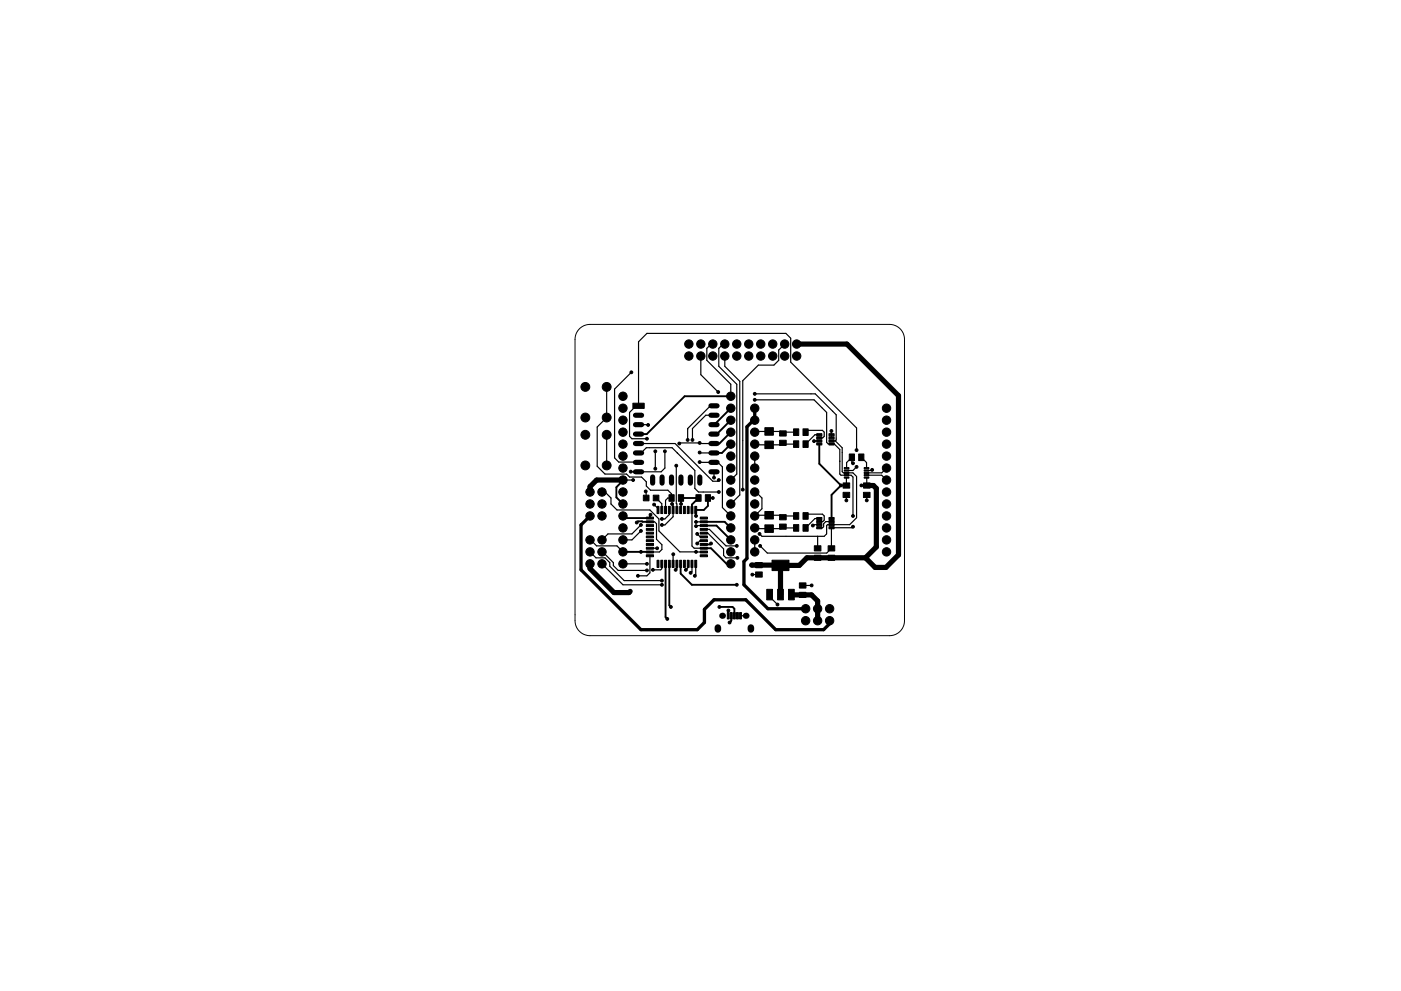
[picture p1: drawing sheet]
<svg xmlns="http://www.w3.org/2000/svg" width="297mm" height="210mm" viewBox="0 0 297 210" stroke-linecap="round" stroke-linejoin="round" font-family="sans-serif">
<path d="M122.8 69.8a3.2 3.2 0 0 1 2.3-1h63.5a3.2 3.2 0 0 1 3.2 3.2v59.7a3.2 3.2 0 0 1-3.2 3.2h-63.5a3.2 3.2 0 0 1-3.2-3.2v-59.7a3.2 3.2 0 0 1 .9-2.2z" fill="none" stroke="#000" stroke-width=".21"/>
<path d="M153.1 130.6h.2M158.1 130.6h.2" fill="none" stroke="#000" stroke-width="1.3"/>
<g fill="#000" stroke="#000" stroke-width=".21">
<path d="M134.2 85.6h2.4v1.1h-2.4zM162.2 90.7h1.8v1.6h-1.8zM162.2 93.6h1.8v1.6h-1.8zM165.3 93.4h1.4v1.1h-1.4zM165.3 91.4h1.4v1.1h-1.4zM168.3 93.5h1.1v1.4h-1.1zM168.3 91h1.1v1.4h-1.1zM170.2 93.5h1.1v1.4h-1.1zM170.2 91h1.1v1.4h-1.1zM173.2 92h1.1v.5h-1.1zM173.2 92.7h1.1v.4h-1.1zM173.2 93.3h1.1v.5h-1.1z"/>
<path d="M173.2 94h1.1v.4h-1.1zM175.8 94h1.1v.4h-1.1zM175.8 93.3h1.1v.5h-1.1zM175.8 92.7h1.1v.4h-1.1zM175.8 92h1.1v.5h-1.1zM179 99.2h1v.3h-1zM179 99.7h1v.3h-1zM180.1 96.3h1.1v1.4h-1.1zM182.1 96.3h1.1v1.4h-1.1zM183.2 99.7h1v.3h-1zM183.2 99.2h1v.3h-1zM136.4 105.1h1.2v1.2h-1.2z"/>
<path d="M137 113.7h1.6v.4h-1.6zM137 114.5h1.6v.4h-1.6zM137 115.3h1.6v.4h-1.6zM137 116.1h1.6v.4h-1.6zM137 116.9h1.6v.4h-1.6zM137 117.7h1.6v.4h-1.6zM137 112.9h1.6v.4h-1.6zM137 112.1h1.6v.4h-1.6zM137 111.3h1.6v.4h-1.6zM137 110.5h1.6v.4h-1.6zM137 109.7h1.6v.4h-1.6zM138.5 105.1h1.2v1.2h-1.2z"/>
<path d="M139.3 107.4h.4v1.6h-.4zM140.1 107.4h.4v1.6h-.4zM140.9 107.4h.4v1.6h-.4zM141.7 107.4h.4v1.6h-.4zM142.5 107.4h.4v1.6h-.4zM141.8 105h1.1v1.4h-1.1zM143.3 107.4h.4v1.6h-.4zM144.1 107.4h.4v1.6h-.4zM143.8 105h1.1v1.4h-1.1zM144.9 107.4h.4v1.6h-.4zM145.7 107.4h.4v1.6h-.4zM146.5 107.4h.4v1.6h-.4z"/>
<path d="M147.5 105h1.1v1.4h-1.1zM147.3 107.4h.4v1.6h-.4zM149.5 105h1.1v1.4h-1.1zM148.5 113.7h1.5v.4h-1.5zM148.5 114.5h1.5v.4h-1.5zM148.5 115.3h1.5v.4h-1.5zM148.5 116.1h1.5v.4h-1.5zM148.5 116.9h1.5v.4h-1.5zM148.5 117.7h1.5v.4h-1.5zM148.5 112.9h1.5v.4h-1.5zM148.5 112.1h1.5v.4h-1.5zM148.5 111.3h1.5v.4h-1.5z"/>
<path d="M148.5 110.5h1.5v.4h-1.5zM148.5 109.7h1.5v.4h-1.5zM160.2 119.4h1.4v1.1h-1.4zM162.2 108.5h1.8v1.6h-1.8zM162.2 111.4h1.8v1.6h-1.8zM165.3 111.2h1.4v1.1h-1.4zM165.3 109.2h1.4v1.1h-1.4zM168.3 111.3h1.1v1.4h-1.1zM168.3 108.8h1.1v1.4h-1.1zM170.2 111.3h1.1v1.4h-1.1zM170.2 108.8h1.1v1.4h-1.1zM173.2 109.8h1.1v.4h-1.1z"/>
<path d="M173.2 110.4h1.1v.5h-1.1zM173.2 111.1h1.1v.4h-1.1zM173.2 111.7h1.1v.5h-1.1zM172.7 117.8h1.4v1.1h-1.4zM172.7 115.8h1.4v1.1h-1.4zM175.8 111.7h1.1v.5h-1.1zM175.8 111.1h1.1v.4h-1.1zM175.8 110.4h1.1v.5h-1.1zM175.8 109.8h1.1v.4h-1.1zM175.6 117.8h1.4v1.1h-1.4zM175.6 115.8h1.4v1.1h-1.4zM178.8 102.5h1.4v1.1h-1.4z"/>
<path d="M178.8 104.5h1.4v1.1h-1.4zM179 100.2h1v.2h-1zM179 100.7h1v.2h-1zM179 101.2h1v.2h-1zM183.1 102.5h1.4v1.1h-1.4zM183.1 104.5h1.4v1.1h-1.4zM183.2 101.2h1v.2h-1zM183.2 100.7h1v.2h-1zM183.2 100.2h1v.2h-1zM139.3 118.9h.4v1.5h-.4zM140.1 118.9h.4v1.5h-.4zM140.9 118.9h.4v1.5h-.4z"/>
<path d="M141.7 118.9h.4v1.5h-.4zM142.5 118.9h.4v1.5h-.4zM143.3 118.9h.4v1.5h-.4zM144.1 118.9h.4v1.5h-.4zM144.9 118.9h.4v1.5h-.4zM145.7 118.9h.4v1.5h-.4zM146.5 118.9h.4v1.5h-.4zM147.3 118.9h.4v1.5h-.4zM154.2 130h.4v1.3h-.4zM154.9 130h.4v1.3h-.4zM155.5 130h.4v1.3h-.4zM156.2 130h.4v1.3h-.4z"/>
<path d="M156.8 130h.4v1.3h-.4zM160.2 121.3h1.4v1.1h-1.4zM162.6 125h1.2v2.3h-1.2zM163.7 118.9h3.6v2.2h-3.6zM164.9 125h1.2v2.3h-1.2zM167.2 125h1.2v2.3h-1.2zM169.5 125.7h1.4v1.1h-1.4zM169.5 123.7h1.4v1.1h-1.4z"/>
<circle cx="133.9" cy="79" r=".3"/>
<circle cx="146" cy="73" r=".89"/>
<circle cx="146" cy="75.5" r=".89"/>
<circle cx="148.6" cy="75.5" r=".89"/>
<circle cx="148.6" cy="73" r=".89"/>
<circle cx="151.1" cy="73" r=".89"/>
<circle cx="151.1" cy="75.5" r=".89"/>
<circle cx="153.7" cy="75.5" r=".89"/>
<circle cx="153.7" cy="73" r=".89"/>
<circle cx="156.2" cy="75.5" r=".89"/>
<circle cx="156.2" cy="73" r=".89"/>
<circle cx="158.7" cy="75.5" r=".89"/>
<circle cx="158.7" cy="73" r=".89"/>
<circle cx="161.3" cy="75.5" r=".89"/>
<circle cx="161.3" cy="73" r=".89"/>
<circle cx="163.8" cy="75.5" r=".89"/>
<circle cx="163.8" cy="73" r=".89"/>
<circle cx="166.4" cy="73" r=".89"/>
<circle cx="166.4" cy="75.5" r=".89"/>
<circle cx="168.9" cy="73" r=".89"/>
<circle cx="168.9" cy="75.5" r=".89"/>
<circle cx="124.1" cy="88.6" r=".94"/>
<circle cx="124.1" cy="92.2" r=".94"/>
<circle cx="124.1" cy="82.1" r=".94"/>
<circle cx="124.1" cy="98.7" r=".94"/>
<circle cx="128.6" cy="92.2" r=".94"/>
<circle cx="128.6" cy="98.7" r=".94"/>
<circle cx="128.6" cy="88.6" r=".94"/>
<circle cx="128.6" cy="82.1" r=".94"/>
<circle cx="132.1" cy="94.2" r=".89"/>
<circle cx="132.1" cy="96.8" r=".89"/>
<circle cx="132.1" cy="84.1" r=".89"/>
<circle cx="132.1" cy="91.7" r=".89"/>
<circle cx="132.1" cy="89.1" r=".89"/>
<circle cx="132.1" cy="86.6" r=".89"/>
<circle cx="132.1" cy="99.3" r=".89"/>
<circle cx="137.2" cy="93.1" r=".3"/>
<circle cx="137.4" cy="90.2" r=".3"/>
<circle cx="138.9" cy="95.8" r=".3"/>
<circle cx="138.9" cy="99.4" r=".3"/>
<circle cx="141" cy="95.8" r=".3"/>
<circle cx="143.4" cy="98.8" r=".3"/>
<circle cx="144" cy="94.1" r=".3"/>
<circle cx="145.8" cy="93.3" r=".3"/>
<circle cx="146.8" cy="93.3" r=".3"/>
<circle cx="148.3" cy="94" r=".3"/>
<circle cx="148.3" cy="98" r=".3"/>
<circle cx="148.3" cy="96" r=".3"/>
<circle cx="152.3" cy="83.2" r=".3"/>
<circle cx="154.9" cy="94.2" r=".89"/>
<circle cx="154.9" cy="91.7" r=".89"/>
<circle cx="154.9" cy="96.8" r=".89"/>
<circle cx="154.9" cy="84.1" r=".89"/>
<circle cx="154.9" cy="86.6" r=".89"/>
<circle cx="154.9" cy="89.1" r=".89"/>
<circle cx="154.9" cy="99.3" r=".89"/>
<circle cx="160" cy="99.3" r=".89"/>
<circle cx="160" cy="89.1" r=".89"/>
<circle cx="160" cy="96.8" r=".89"/>
<circle cx="160" cy="86.6" r=".89"/>
<circle cx="160" cy="91.7" r=".89"/>
<circle cx="160" cy="94.2" r=".89"/>
<circle cx="160" cy="84.8" r=".3"/>
<circle cx="160" cy="83.6" r=".3"/>
<circle cx="172.6" cy="93.6" r=".3"/>
<circle cx="176.3" cy="91.4" r=".3"/>
<circle cx="180.8" cy="98.3" r=".3"/>
<circle cx="181.6" cy="99.1" r=".3"/>
<circle cx="181.6" cy="95.5" r=".3"/>
<circle cx="184.9" cy="99.7" r=".3"/>
<circle cx="188" cy="91.7" r=".89"/>
<circle cx="188" cy="86.6" r=".89"/>
<circle cx="188" cy="89.1" r=".89"/>
<circle cx="188" cy="94.2" r=".89"/>
<circle cx="188" cy="99.3" r=".89"/>
<circle cx="188" cy="96.8" r=".89"/>
<circle cx="125.1" cy="117.1" r=".89"/>
<circle cx="125.1" cy="106.9" r=".89"/>
<circle cx="125.1" cy="109.5" r=".89"/>
<circle cx="125.1" cy="119.6" r=".89"/>
<circle cx="125.1" cy="114.5" r=".89"/>
<circle cx="125.1" cy="104.4" r=".89"/>
<circle cx="127.6" cy="117.1" r=".89"/>
<circle cx="127.6" cy="114.5" r=".89"/>
<circle cx="127.6" cy="106.9" r=".89"/>
<circle cx="127.6" cy="119.6" r=".89"/>
<circle cx="127.6" cy="109.5" r=".89"/>
<circle cx="127.6" cy="104.4" r=".89"/>
<circle cx="132.1" cy="104.4" r=".89"/>
<circle cx="132.1" cy="112" r=".89"/>
<circle cx="132.1" cy="114.5" r=".89"/>
<circle cx="132.1" cy="119.6" r=".89"/>
<circle cx="132.1" cy="106.9" r=".89"/>
<circle cx="132.1" cy="117.1" r=".89"/>
<circle cx="132.1" cy="109.5" r=".89"/>
<circle cx="132.1" cy="101.8" r=".89"/>
<circle cx="133.7" cy="100.1" r=".3"/>
<circle cx="134.2" cy="101.8" r=".3"/>
<circle cx="135" cy="110.9" r=".3"/>
<circle cx="135.9" cy="117.1" r=".3"/>
<circle cx="135.9" cy="111.4" r=".3"/>
<circle cx="135.9" cy="112.6" r=".3"/>
<circle cx="136.9" cy="104.3" r=".3"/>
<circle cx="137.2" cy="119.6" r=".3"/>
<circle cx="137.9" cy="109.2" r=".3"/>
<circle cx="138.7" cy="107.1" r=".3"/>
<circle cx="139.3" cy="116.3" r=".3"/>
<circle cx="140.3" cy="111.4" r=".3"/>
<circle cx="140.3" cy="110.1" r=".3"/>
<circle cx="142.5" cy="106.9" r=".3"/>
<circle cx="142.7" cy="117.6" r=".3"/>
<circle cx="144.4" cy="106.9" r=".3"/>
<circle cx="147.6" cy="110.7" r=".3"/>
<circle cx="147.6" cy="111.6" r=".3"/>
<circle cx="147.6" cy="109.5" r=".3"/>
<circle cx="147.6" cy="117.1" r=".3"/>
<circle cx="147.8" cy="115.3" r=".3"/>
<circle cx="147.8" cy="113.3" r=".3"/>
<circle cx="150.7" cy="115.3" r=".3"/>
<circle cx="151.1" cy="105.7" r=".3"/>
<circle cx="151.4" cy="101.3" r=".3"/>
<circle cx="152.4" cy="104.4" r=".3"/>
<circle cx="152.4" cy="101.8" r=".3"/>
<circle cx="154.9" cy="104.4" r=".89"/>
<circle cx="154.9" cy="112" r=".89"/>
<circle cx="154.9" cy="117.1" r=".89"/>
<circle cx="154.9" cy="114.5" r=".89"/>
<circle cx="154.9" cy="109.5" r=".89"/>
<circle cx="154.9" cy="119.6" r=".89"/>
<circle cx="154.9" cy="101.8" r=".89"/>
<circle cx="154.9" cy="106.9" r=".89"/>
<circle cx="156.2" cy="115.8" r=".3"/>
<circle cx="156.3" cy="118.4" r=".3"/>
<circle cx="157.5" cy="103.9" r=".3"/>
<circle cx="159.4" cy="119.9" r=".3"/>
<circle cx="160" cy="104.4" r=".89"/>
<circle cx="160" cy="112" r=".89"/>
<circle cx="160" cy="117.1" r=".89"/>
<circle cx="160" cy="101.8" r=".89"/>
<circle cx="160" cy="109.5" r=".89"/>
<circle cx="160" cy="114.5" r=".89"/>
<circle cx="160" cy="106.9" r=".89"/>
<circle cx="161" cy="113.3" r=".3"/>
<circle cx="161.2" cy="115.8" r=".3"/>
<circle cx="172.3" cy="111.5" r=".3"/>
<circle cx="178.3" cy="103" r=".3"/>
<circle cx="179.5" cy="106.2" r=".3"/>
<circle cx="180.8" cy="111.8" r=".3"/>
<circle cx="180.8" cy="109.5" r=".3"/>
<circle cx="182.6" cy="103" r=".3"/>
<circle cx="183.8" cy="106.2" r=".3"/>
<circle cx="188" cy="106.9" r=".89"/>
<circle cx="188" cy="109.5" r=".89"/>
<circle cx="188" cy="117.1" r=".89"/>
<circle cx="188" cy="104.4" r=".89"/>
<circle cx="188" cy="101.8" r=".89"/>
<circle cx="188" cy="112" r=".89"/>
<circle cx="188" cy="114.5" r=".89"/>
<circle cx="133.6" cy="125.5" r=".3"/>
<circle cx="135.3" cy="122.2" r=".3"/>
<circle cx="137.2" cy="121" r=".3"/>
<circle cx="138.4" cy="120.9" r=".3"/>
<circle cx="140.3" cy="123.2" r=".3"/>
<circle cx="140.3" cy="124.1" r=".3"/>
<circle cx="141.5" cy="131.3" r=".3"/>
<circle cx="142.2" cy="128.8" r=".3"/>
<circle cx="143.3" cy="120.9" r=".3"/>
<circle cx="145.4" cy="120.9" r=".3"/>
<circle cx="146.4" cy="121.5" r=".3"/>
<circle cx="147.3" cy="122.2" r=".3"/>
<circle cx="152.5" cy="128.8" r=".3"/>
<circle cx="154.4" cy="129.5" r=".3"/>
<circle cx="154.7" cy="132.1" r=".3"/>
<circle cx="156.2" cy="124.1" r=".3"/>
<circle cx="159.5" cy="121.9" r=".3"/>
<circle cx="164.8" cy="128.3" r=".3"/>
<circle cx="170.8" cy="131.7" r=".89"/>
<circle cx="170.8" cy="129.2" r=".89"/>
<circle cx="172.1" cy="124.2" r=".3"/>
<circle cx="173.4" cy="129.2" r=".89"/>
<circle cx="173.4" cy="131.7" r=".89"/>
<circle cx="175.9" cy="131.7" r=".89"/>
<circle cx="175.9" cy="129.2" r=".89"/>
</g>
<path d="M152.2 133.1v.4M159.2 133.1v.4" fill="none" stroke="#000" stroke-width="1.4"/>
<g fill="none" stroke="#000" stroke-width="1.1">
<path d="M168.9 73h10.7l10.9 10.9v33.8l-2.7 2.7h-2.3l-2-2.1M134.7 88.1h1.3M134.7 90.1h1.3M134.7 92.1h1.3M134.7 94.1h1.3M134.7 96.1h1.3M134.7 98.1h1.3M150.7 88.1h1.3M150.7 90.1h1.3M150.7 92.1h1.3M150.7 94.1h1.3M150.7 96.1h1.3"/>
<path d="M150.7 98.1h1.3M150.7 86.1h1.3M125.1 119.6v1l5.1 5.1h3.1l.3-.2M132.1 101.8h-5.6l-1.4 1.4v1.2M134.7 100.1h1.3M138.4 101.2v1.3M140.4 101.2v1.3M142.4 101.2v1.3M144.4 101.2v1.3M146.4 101.2v1.3M148.4 101.2v1.3M150.7 100.1h1.3"/>
<path d="M159.4 119.9h.1M159.4 119.9l6.1 .1M165.5 120v6.2M183.5 118.3h-12.4l-1.6 1.7h-4M183.8 103h1.4l.6 .6v12.4l-2.3 2.3M167.8 126.2h4.3l1.3 1.3v4.2"/>
</g>
<g fill="none" stroke="#000" stroke-width=".25">
<path d="M133.9 79l-3.6 3.5v14.6l.9 .9 4.2 .1M148.6 75.5v4l3.7 3.7M151.1 73h-.3l-.9 .9v2.5l5 5.1v2.6M153.7 73h-.4l-.9 .9v3.8l3.8 3.8v19.1l-1.3 1.2M153.7 75.5v2.2l3.1 3.2v24.1l-1.9 1.9M166.4 73l-1.3 1.3v2.1l-1 1.1h-3.3l-3.3 3.3v23.1M128.6 82.1v6.5l-2 2v8.3l1.7 1.7h4.5l.7 .6h2.5l1 1v.9l.9 .9h3.7l.8 .8v.9h-.8l-.5 .5v2M128.6 92.2v6.5M135.4 96.1h.5l1.1-1.1h5.5l4.8 4.8v3.8l.8 .8h4.3M135.4 94.1h7.7l8 8h1l.3-.3M135.4 90.1l2 .1M137.2 93.1h-3.2l-.5-.5v-5.1l1.4-1.4h.5v-13.6l1.8-1.8h29.4l1 1v5.1l14 14v4.7"/>
<path d="M138.9 95.8v3.6M141 95.8v3.5l-.8 .8h-6.5M143.4 98.8v8l.1 .1v1.3M148.3 98l3.9 .1 1 1v8.6l1.7 1.8M148.3 96l3.1 .1M151.4 94.1l-7.3-.1-.1 .1M151.4 86.1h-.8l-4.8 4.8v2.4M151.4 88.1h-1.8l-2.8 2.8v2.4M154.8 91.6l.1 .1M154.9 89.1l-.4 .5M159.4 89.1h.6M160 84.8h12.6l2.7 2.7v6.3l.3 .4h1.3l1.2 1.2v5.2l.2 .2h2.2l.3 .4v8.3"/>
<path d="M160 94.2l.2 .2h5.4l.4-.4 .3 .2h2.5M160 91.7l.2-.2h5.4l.4 .5 .3-.3h2.5M160 96.8v2.5M160 83.6h12.8l4.5 4.4v5.3l-.2 .2M163.1 91.5l.4 .5M163.5 94l-.4 .4M165.9 91.7l-.3 .3M170.8 91.7l.4-.4h3.2l.4 .4v.9l-.4 .3h-.7M173.7 93.5l-1.1 .1M173.7 94.2h.1M173.7 92.2h-.9l-2 2M176.3 91.4v1.5"/>
<path d="M176.3 92.2h.1M176.3 93.5h.8M177.1 93.5l1.5 1.5v5.1l.2 .2h2l.8 .8v8.7l-1.5 1.5h-4.7l-.1 .2v1.8l-.5 .5h-13.3l-.5-.5M180.8 98.3l-.2-.2v-1.1l-1.1 1.1v1.2M181.6 99.1l-.8 .7h-1.3M182.6 97l1.1 1.1v1.2M184.9 99.7l-.1 .1h-1.1M188 99.3l-1.1 1h-3.2M125.1 114.5l1.4 1.3h4.3l1.3 1.3M125.1 117.1l1.3 1.3h1.9l1 1v.7l3 3.1h8M127.6 117.1l2.4 2.3v.6l1.1 1h6.1M127.6 104.4h.7l1.2 1.3v1.2l1.3 1.3h7l1.9 1.9v2.5l4.4 4.5h5.1"/>
<path d="M127.6 119.6l4.5 4.5h8.2M132.1 101.8h2.1M132.1 119.6h5.1M132.1 109.5l.4 .4M135.9 112.6l-1.9 1.9h-1.9M135.9 111.4l-1.9 1.9h-5.1l-1.3 1.2M136.9 104.3l.1 1.4M137.8 110.7h1l.4 .4v3.3l1.1 1.2v1l-.5 .5h-2M137.8 116.3h1.5M137.8 117.9v3.6l-.6 .7h-1.9M137.9 109.2l-.1 .1M138.7 107.1l.8 .8v.3"/>
<path d="M139.1 105.7l1.2 1.2v1.3M140.3 119.6v1.1l-.2 .2h-1.7M141.9 108.2v1l-.9 .9h-.7M142.5 106.9l.2 .2v2.5l-1.7 1.8h-.7M142.7 117.6v2M143.5 119.6v1l-.2 .3M144.4 106.9h.1M145.9 119.6v.8l-.5 .5M146.7 108.2v7.6l.5 .5h2M146.7 119.6v1.7l-.3 .2M147.5 119.6v2.4l-.2 .2M147.6 117.1h.1"/>
<path d="M147.8 113.3l.7 .6h.7M149.2 110.7h-1.6M149.2 112.3h1.2l3.5 3.5h2.3M149.2 113.1h.9l3.3 3.4v1.4l.5 .5h2.4M149.2 111.5h-1.5l-.1 .1M149.2 114.7h-.8l-.6 .6M151.4 100.1v1.2M151.4 101.3h.1M160 112l.2 .2h5.4l.4-.5 .3 .3h2.5M160 104.4h.3l1.2 1.3v2.2l-1.5 1.6h-.2M160 114.5v2.6M160.2 109.3h5.4l.4 .4 .3-.2h2.5"/>
<path d="M160.9 119.9l.1 .1M163.1 109.3l.4 .4M163.5 111.7l-.4 .5M165.9 111.7l.2 .3M166.1 109.5l-.2 .2M170.8 109.5l.4-.4h3.2l.4 .4v.9l-.4 .3h-.7M170.9 109.2l-.2 .3M173.4 113.8v2.5M173.7 111.3h-1.2l-.2 .2M173.7 110h-.9l-2 2M176.3 110h.1M176.3 110.7h-1.2l-.5 .4v.7l-.2 .2h-.7"/>
<path d="M179.5 101.4v1.6M179.5 105v1.2M179.5 101.3v.1M180.8 111.8l-.2 .2h-4.3v4.3l-1 1h-12.6l-1.5-1.5M182.6 103h.1M183.7 101.3l.1 1.7M183.7 100.8h3.2l1.1 1M183.8 105v1.2M154.4 129.5v1.1M157 130.6h1.2M160.9 121.9h-1.4M163.2 126.2v.4l1.6 1.7"/>
<path d="M167.8 126.2h.1M172.1 124.2h-1.9"/>
</g>
<g fill="none" stroke="#000" stroke-width=".4">
<path d="M154.9 84.1h-9.7l-8.1 8h-1.7M154.9 89.1l-2.9 3h-.6M154.9 94.2l-1.8 1.9h-1.7M154.9 91.7l-2.4 2.4h-1.1M154.9 86.6l-3.5 3.5M173.7 94.2v4.2l4.6 4.6M132.1 117.1h5.7M132.1 101.8l-1.4 1.6v2.1l1.4 1.4M137.8 110.7l-2.5-.1-.3 .3M137.9 109.2l-.1 .7h-5.3l-.4-.4M141.1 119.6v11.3l.4 .4M141.9 119.6v8.8l.3 .4"/>
<path d="M144.3 119.6v2.1l2.4 2.4h9.5M144.4 106.9v-1.2h3.7l-1.4 1.3v1.2M144.4 106.9h.1M149.2 110.7h4.4l1.3 1.3M149.2 116.3h1.5l3.4 3.3h.8M149.2 111.5h2.7l3 3M150.7 115.3l-.2 .2h-1.3M151.1 105.7h-1v1.6l-.9 .9h-1.7l.1 1.3M178.3 103h1.2M178.3 103l-2 2v5.7M182.6 103h1.2M152.5 128.8h2.8l.4 .4v1.4"/>
<path d="M155.1 130.6v1.1l-.4 .4"/>
</g>
<path d="M160 86.6v2.5h-.2l-1.4 1.4v28l-.7 .6v5l5.1 5.1h8M125.1 109.5l-1.9 1.9v9.5l12.7 12.7h11.9l1.6-1.5v-2.8l2-2.1h6.7l6.4 6.4h10.1l1.3-1.3v-.6" fill="none" stroke="#000" stroke-width=".7"/>
</svg>
